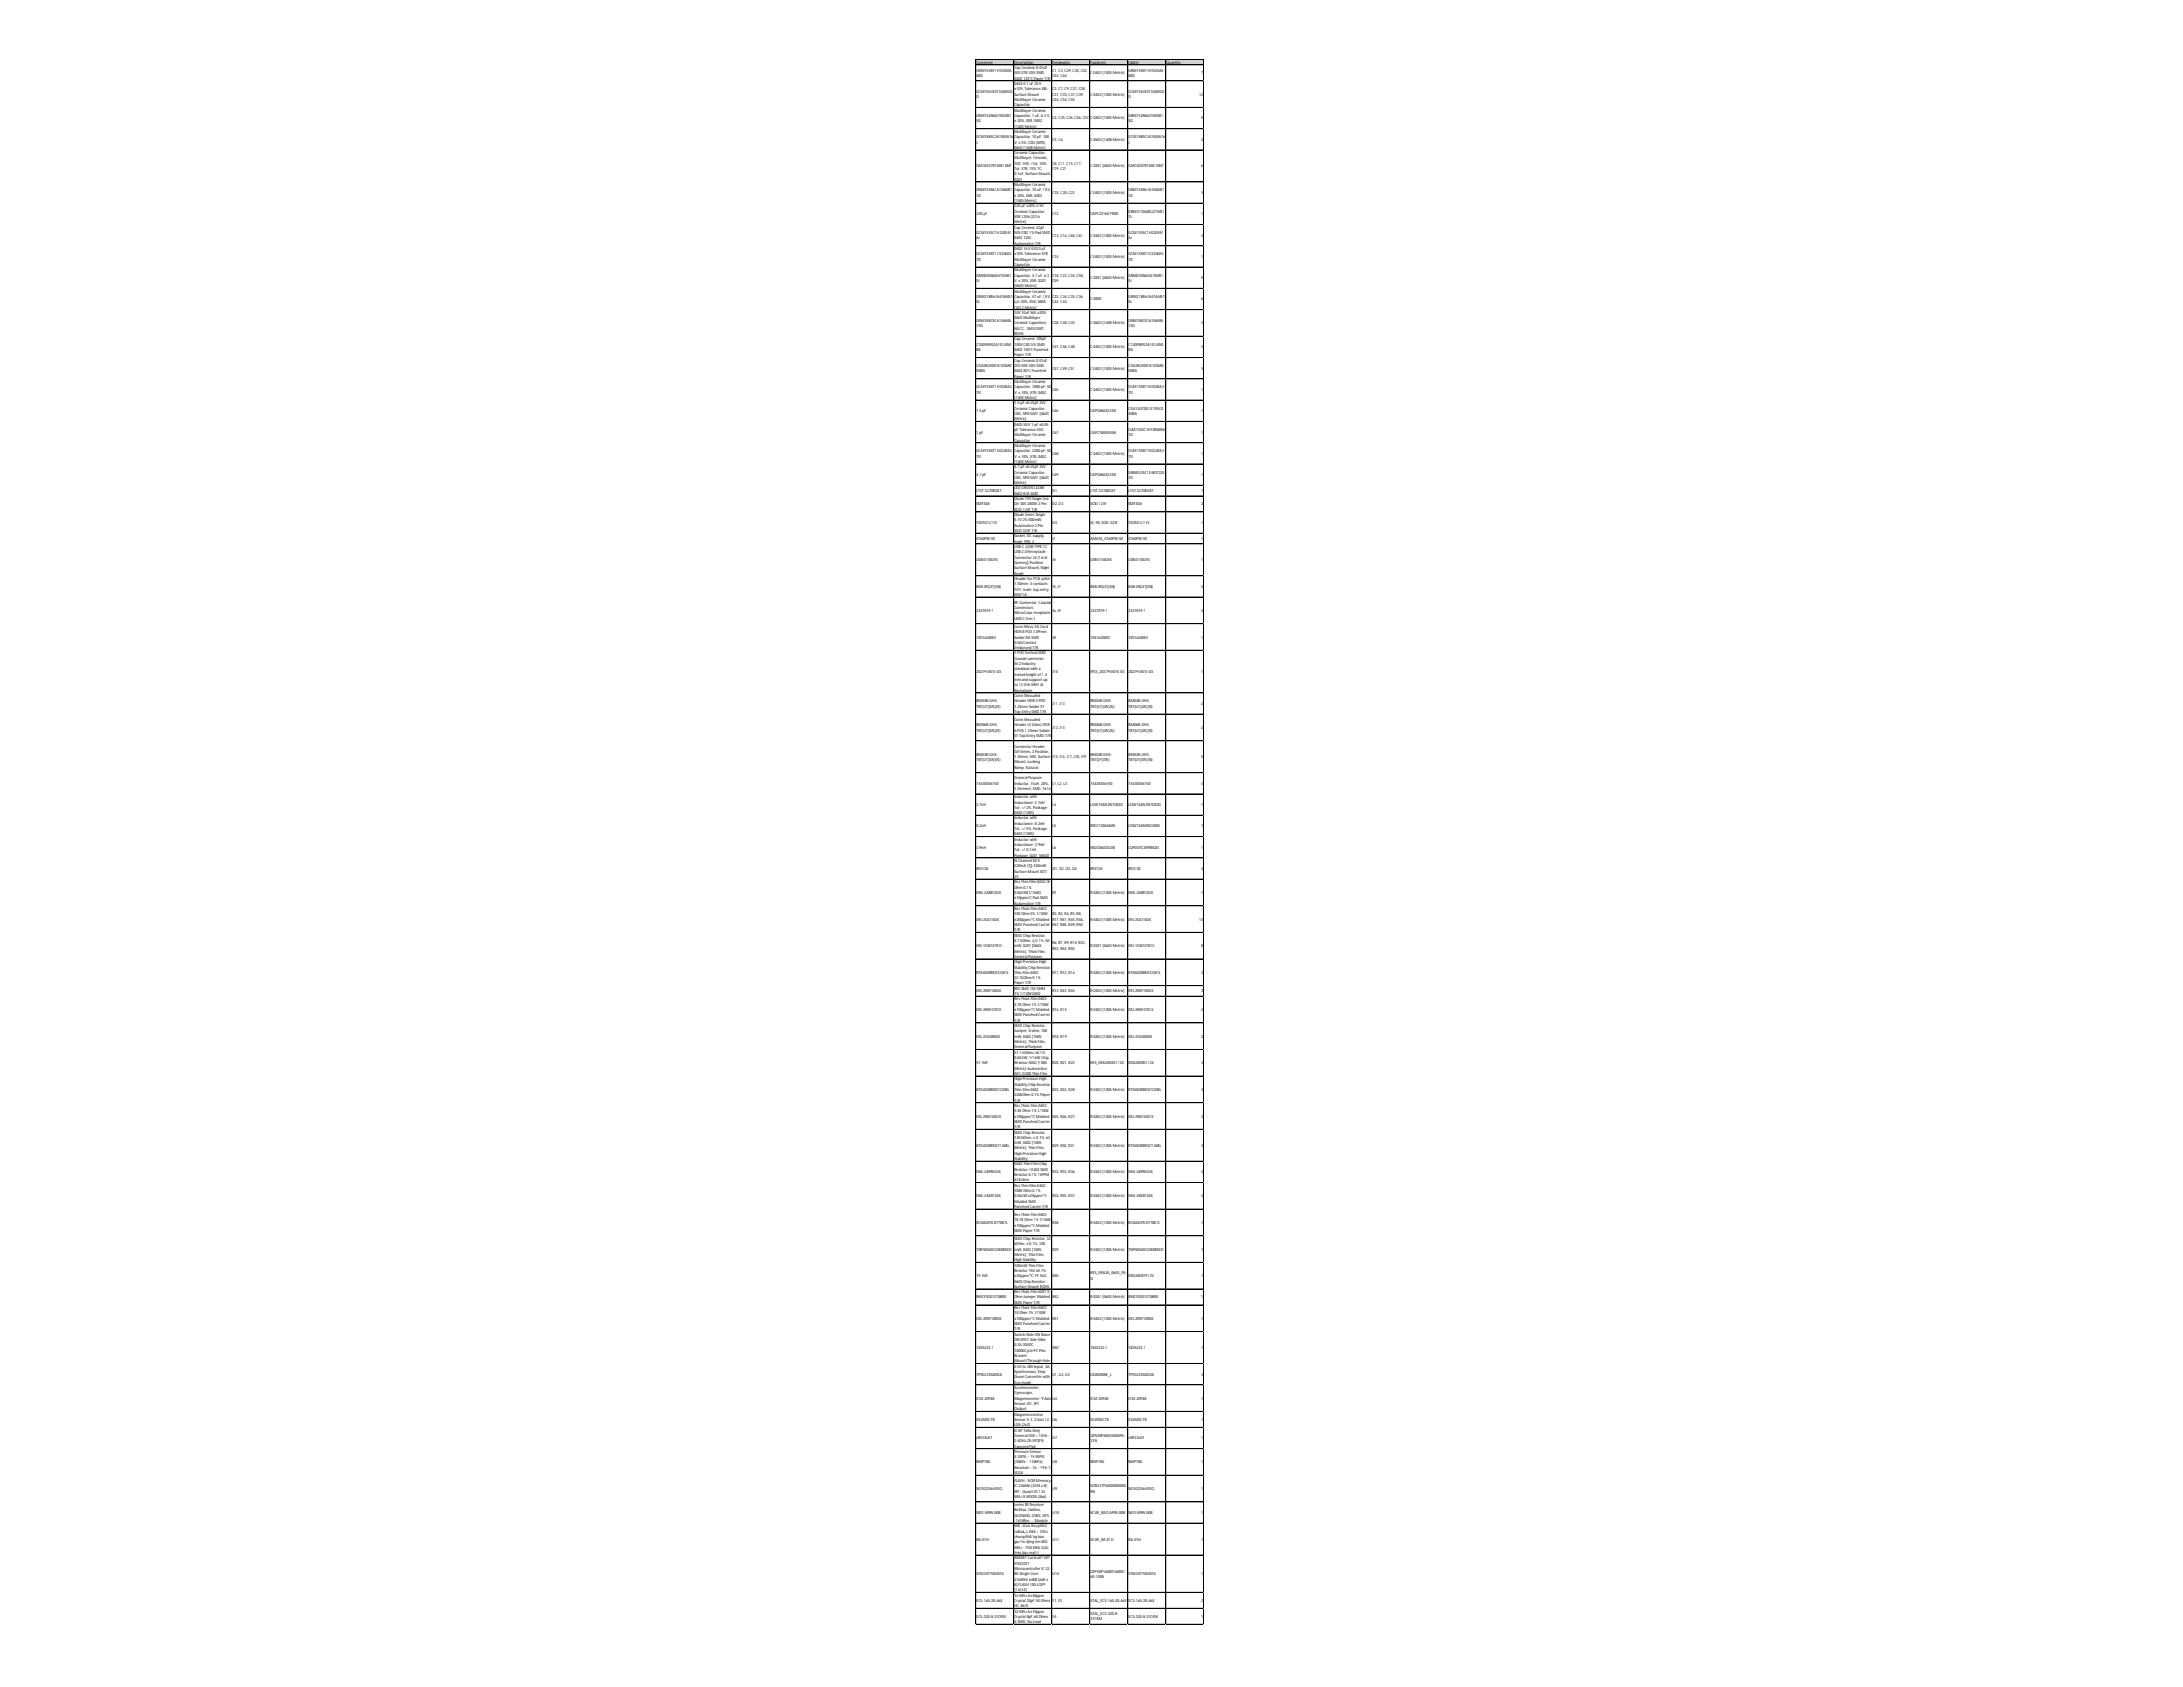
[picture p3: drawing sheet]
<svg xmlns="http://www.w3.org/2000/svg" width="279mm" height="216mm" viewBox="0 0 279 216" stroke-linecap="round" stroke-linejoin="round" font-family="sans-serif">
<defs><g id="words">
<g font-size=".5">
<text x="125" y="8.2">Comment</text>
<text x="125" y="9.2">GRM155R71H103MA</text>
<text x="125" y="9.8">88D</text>
<text x="125" y="11.9">GCM155L81E104KE02</text>
<text x="129.8" y="8.2">Description</text>
<text x="129.8" y="8.8">Cap Ceramic 0.01uF</text>
<text x="129.8" y="9.5">50V X7R 20% SMD</text>
<text x="129.8" y="10.2">0402 125°C Paper T/R</text>
<text x="129.8" y="10.9">0402 0.1 uF 25 V</text>
<text x="129.8" y="11.6">±10% Tolerance X8L</text>
<text x="134.7" y="8.2">Designator</text>
<text x="134.7" y="9.2">C1, C3, C29, C30, C52,</text>
<text x="134.7" y="9.8">C53, C64</text>
<text x="134.7" y="11.6">C2, C7, C9, C27, C28,</text>
<text x="139.6" y="8.2">Footprint</text>
<text x="139.6" y="9.5">C 0402 (1005 Metric)</text>
<text x="144.4" y="8.2">LibRef</text>
<text x="144.4" y="9.2">GRM155R71H103MA</text>
<text x="144.4" y="9.8">88D</text>
<text x="144.4" y="11.9">GCM155L81E104KE02</text>
<text x="149.3" y="8.2">Quantity</text>
<text x="153.7" y="9.5">7</text>
<text x="125" y="12.6">D</text>
<text x="125" y="15">GRM152R60J105ME1</text>
<text x="125" y="15.6">5D</text>
<text x="125" y="17.7">GCM1885C2A100JA16</text>
<text x="129.8" y="12.2">Surface Mount</text>
<text x="129.8" y="12.9">Multilayer Ceramic</text>
<text x="129.8" y="13.6">Capacitor</text>
<text x="129.8" y="14.3">Multilayer Ceramic</text>
<text x="129.8" y="15">Capacitor, 1 uF, 6.3 V,</text>
<text x="129.8" y="15.6">± 20%, X5R, 0402</text>
<text x="129.8" y="16.3">[1005 Metric]</text>
<text x="129.8" y="17">Multilayer Ceramic</text>
<text x="129.8" y="17.7">Capacitor, 10 pF, 100</text>
<text x="134.7" y="12.2">C31, C33, C37, C39,</text>
<text x="134.7" y="12.9">C44, C54, C55</text>
<text x="134.7" y="15.3">C4, C25, C26, C56, C57</text>
<text x="139.6" y="12.2">C 0402 (1005 Metric)</text>
<text x="139.6" y="15.3">C 0402 (1005 Metric)</text>
<text x="144.4" y="12.6">D</text>
<text x="144.4" y="15">GRM152R60J105ME1</text>
<text x="144.4" y="15.6">5D</text>
<text x="144.4" y="17.7">GCM1885C2A100JA16</text>
<text x="153.5" y="12.2">12</text>
<text x="153.7" y="15.3">5</text>
<text x="125" y="18.4">J</text>
<text x="125" y="21.4">GMC02X7R104K10NT</text>
<text x="129.8" y="18.4">V, ± 5%, C0G (NP0),</text>
<text x="129.8" y="19">0603 [1608 Metric]</text>
<text x="129.8" y="19.7">Ceramic Capacitor,</text>
<text x="129.8" y="20.4">Multilayer, Ceramic,</text>
<text x="129.8" y="21.1">10V, 10% +Tol, 10% -</text>
<text x="129.8" y="21.8">Tol, X7R, 15% TC,</text>
<text x="129.8" y="22.5">0.1uF, Surface Mount,</text>
<text x="129.8" y="23.1">0201</text>
<text x="129.8" y="23.8">Multilayer Ceramic</text>
<text x="134.7" y="18">C5, C6</text>
<text x="134.7" y="21.1">C8, C11, C15, C17,</text>
<text x="134.7" y="21.8">C19, C21</text>
<text x="139.6" y="18">C 0603 (1608 Metric)</text>
<text x="139.6" y="21.4">C 0201 (0603 Metric)</text>
<text x="144.4" y="18.4">J</text>
<text x="144.4" y="21.4">GMC02X7R104K10NT</text>
<text x="153.7" y="18">2</text>
<text x="153.7" y="21.4">6</text>
<text x="125" y="24.5">GRM155R61A106ME1</text>
<text x="125" y="25.2">1D</text>
<text x="125" y="27.6">220 µF</text>
<text x="125" y="29.9">GCM1555C1H220FA1</text>
<text x="129.8" y="24.5">Capacitor, 10 uF, 10 V,</text>
<text x="129.8" y="25.2">± 20%, X5R, 0402</text>
<text x="129.8" y="25.9">[1005 Metric]</text>
<text x="129.8" y="26.5">220 µF ±20% 2.5V</text>
<text x="129.8" y="27.2">Ceramic Capacitor</text>
<text x="129.8" y="27.9">X5R 1206 (3216</text>
<text x="129.8" y="28.6">Metric)</text>
<text x="129.8" y="29.3">Cap Ceramic 22pF</text>
<text x="129.8" y="29.9">50V C0G 1% Pad SMD</text>
<text x="134.7" y="24.8">C10, C20, C22</text>
<text x="134.7" y="27.6">C12</text>
<text x="139.6" y="24.8">C 0402 (1005 Metric)</text>
<text x="139.6" y="27.6">CAPC3216X190N</text>
<text x="144.4" y="24.5">GRM155R61A106ME1</text>
<text x="144.4" y="25.2">1D</text>
<text x="144.4" y="27.2">GRM31CR60E227ME1</text>
<text x="144.4" y="27.9">1L</text>
<text x="144.4" y="29.9">GCM1555C1H220FA1</text>
<text x="153.7" y="24.8">3</text>
<text x="153.7" y="27.6">1</text>
<text x="125" y="30.6">6J</text>
<text x="125" y="32.7">GCM155R71C333KA3</text>
<text x="125" y="33.4">7D</text>
<text x="125" y="35.4">GRM035R60J475ME1</text>
<text x="129.8" y="30.6">0402 125C</text>
<text x="129.8" y="31.3">Automotive T/R</text>
<text x="129.8" y="32">0402 16 V 0.033 uF</text>
<text x="129.8" y="32.7">±10% Tolerance X7R</text>
<text x="129.8" y="33.4">Multilayer Ceramic</text>
<text x="129.8" y="34">Capacitor</text>
<text x="129.8" y="34.7">Multilayer Ceramic</text>
<text x="129.8" y="35.4">Capacitor, 4.7 uF, 6.3</text>
<text x="134.7" y="30.3">C13, C16, C60, C61</text>
<text x="134.7" y="33">C14</text>
<text x="134.7" y="35.4">C18, C23, C24, C58,</text>
<text x="139.6" y="30.3">C 0402 (1005 Metric)</text>
<text x="139.6" y="33">C 0402 (1005 Metric)</text>
<text x="139.6" y="35.7">C 0201 (0603 Metric)</text>
<text x="144.4" y="30.6">6J</text>
<text x="144.4" y="32.7">GCM155R71C333KA3</text>
<text x="144.4" y="33.4">7D</text>
<text x="144.4" y="35.4">GRM035R60J475ME1</text>
<text x="153.7" y="30.3">4</text>
<text x="153.7" y="33">1</text>
<text x="153.7" y="35.7">5</text>
<text x="125" y="36.1">5J</text>
<text x="125" y="38.1">GRM21BR61A476ME1</text>
<text x="125" y="38.8">5L</text>
<text x="125" y="41.2">GRM188C81A106MA</text>
<text x="125" y="41.9">73D</text>
<text x="129.8" y="36.1">V, ± 20%, X5R, 0201</text>
<text x="129.8" y="36.8">[0603 Metric]</text>
<text x="129.8" y="37.4">Multilayer Ceramic</text>
<text x="129.8" y="38.1">Capacitor, 47 uF, 10 V,</text>
<text x="129.8" y="38.8">ï¿½ 20%, X5R, 0805</text>
<text x="129.8" y="39.5">[2012 Metric]</text>
<text x="129.8" y="40.2">10V 10uF X6S ±20%</text>
<text x="129.8" y="40.8">0603 Multilayer</text>
<text x="129.8" y="41.5">Ceramic Capacitors</text>
<text x="134.7" y="36.1">C59</text>
<text x="134.7" y="38.1">C32, C34, C35, C36,</text>
<text x="134.7" y="38.8">C42, C43</text>
<text x="134.7" y="41.5">C38, C40, C45</text>
<text x="139.6" y="38.5">C 0805</text>
<text x="139.6" y="41.5">C 0603 (1608 Metric)</text>
<text x="144.4" y="36.1">5J</text>
<text x="144.4" y="38.1">GRM21BR61A476ME1</text>
<text x="144.4" y="38.8">5L</text>
<text x="144.4" y="41.2">GRM188C81A106MA</text>
<text x="144.4" y="41.9">73D</text>
<text x="153.7" y="38.5">6</text>
<text x="153.7" y="41.5">3</text>
<text x="125" y="44.3">C1005NP02A101J050</text>
<text x="125" y="44.9">BA</text>
<text x="125" y="47">CGA2B2X5R1E103M0</text>
<text x="125" y="47.7">50BA</text>
<text x="129.8" y="42.2">MLCC - SMD/SMT</text>
<text x="129.8" y="42.9">ROHS</text>
<text x="129.8" y="43.6">Cap Ceramic 100pF</text>
<text x="129.8" y="44.3">100V C0G 5% SMD</text>
<text x="129.8" y="44.9">0402 150°C Punched</text>
<text x="129.8" y="45.6">Paper T/R</text>
<text x="129.8" y="46.3">Cap Ceramic 0.01uF</text>
<text x="129.8" y="47">25V X5R 20% SMD</text>
<text x="129.8" y="47.7">0402 85°C Punched</text>
<text x="134.7" y="44.6">C41, C46, C48</text>
<text x="134.7" y="47.3">C47, C49, C51</text>
<text x="139.6" y="44.6">C 0402 (1005 Metric)</text>
<text x="139.6" y="47.3">C 0402 (1005 Metric)</text>
<text x="144.4" y="44.3">C1005NP02A101J050</text>
<text x="144.4" y="44.9">BA</text>
<text x="144.4" y="47">CGA2B2X5R1E103M0</text>
<text x="144.4" y="47.7">50BA</text>
<text x="153.7" y="44.6">3</text>
<text x="153.7" y="47.3">3</text>
<text x="125" y="49.7">GCM155R71H102KA3</text>
<text x="125" y="50.4">7D</text>
<text x="125" y="52.8">1.5 pF</text>
<text x="129.8" y="48.3">Paper T/R</text>
<text x="129.8" y="49">Multilayer Ceramic</text>
<text x="129.8" y="49.7">Capacitor, 1000 pF, 50</text>
<text x="129.8" y="50.4">V, ± 10%, X7R, 0402</text>
<text x="129.8" y="51.1">[1005 Metric]</text>
<text x="129.8" y="51.7">1.5 pF ±0.25pF 25V</text>
<text x="129.8" y="52.4">Ceramic Capacitor</text>
<text x="129.8" y="53.1">C0G, NP0 0201 (0603</text>
<text x="129.8" y="53.8">Metric)</text>
<text x="134.7" y="50">C65</text>
<text x="134.7" y="52.8">C66</text>
<text x="139.6" y="50">C 0402 (1005 Metric)</text>
<text x="139.6" y="52.8">CAPC0603X33N</text>
<text x="144.4" y="49.7">GCM155R71H102KA3</text>
<text x="144.4" y="50.4">7D</text>
<text x="144.4" y="52.4">CGA1A2C0G1E1R5C0</text>
<text x="144.4" y="53.1">30BA</text>
<text x="153.7" y="50">1</text>
<text x="153.7" y="52.8">1</text>
<text x="125" y="55.5">1 pF</text>
<text x="125" y="57.9">GCM155R71H222KA3</text>
<text x="125" y="58.6">7D</text>
<text x="129.8" y="54.5">0402 50 V 1 pF ±0.05</text>
<text x="129.8" y="55.2">pF Tolerance C0G</text>
<text x="129.8" y="55.8">Multilayer Ceramic</text>
<text x="129.8" y="56.5">Capacitor</text>
<text x="129.8" y="57.2">Multilayer Ceramic</text>
<text x="129.8" y="57.9">Capacitor, 2200 pF, 50</text>
<text x="129.8" y="58.6">V, ± 10%, X7R, 0402</text>
<text x="129.8" y="59.2">[1005 Metric]</text>
<text x="129.8" y="59.9">4.7 pF ±0.25pF 25V</text>
<text x="134.7" y="55.5">C67</text>
<text x="134.7" y="58.2">C68</text>
<text x="139.6" y="55.5">CAPC1005X55N</text>
<text x="139.6" y="58.2">C 0402 (1005 Metric)</text>
<text x="144.4" y="55.2">GJM1555C1H1R0WB0</text>
<text x="144.4" y="55.8">1D</text>
<text x="144.4" y="57.9">GCM155R71H222KA3</text>
<text x="144.4" y="58.6">7D</text>
<text x="153.7" y="55.5">1</text>
<text x="153.7" y="58.2">1</text>
<text x="125" y="60.9">4.7 pF</text>
<text x="125" y="63">LTST-S270KGKT</text>
<text x="125" y="64.7">SMF30A</text>
<text x="129.8" y="60.6">Ceramic Capacitor</text>
<text x="129.8" y="61.3">C0G, NP0 0201 (0603</text>
<text x="129.8" y="62">Metric)</text>
<text x="129.8" y="62.6">LED GREEN CLEAR</text>
<text x="129.8" y="63.3">0603 R/A SMD</text>
<text x="129.8" y="64">Diode TVS Single Uni-</text>
<text x="129.8" y="64.7">Dir 30V 200W 2-Pin</text>
<text x="129.8" y="65.4">SOD-123F T/R</text>
<text x="134.7" y="60.9">C69</text>
<text x="134.7" y="63">D1</text>
<text x="134.7" y="64.7">D2, D3</text>
<text x="139.6" y="60.9">CAPC0603X33N</text>
<text x="139.6" y="63">LTST-S270KGKT</text>
<text x="139.6" y="64.7">SOD-123F</text>
<text x="144.4" y="60.6">GRM0335C1E4R7CD0</text>
<text x="144.4" y="61.3">1D</text>
<text x="144.4" y="63">LTST-S270KGKT</text>
<text x="144.4" y="64.7">SMF30A</text>
<text x="153.7" y="60.9">1</text>
<text x="153.7" y="63">1</text>
<text x="153.7" y="64.7">2</text>
<text x="125" y="67.1">TDZ5V1J,115</text>
<text x="125" y="69.1">XT60PW-M</text>
<text x="125" y="71.8">USB4110GFA</text>
<text x="129.8" y="66">Diode Zener Single</text>
<text x="129.8" y="66.7">5.1V 2% 500mW</text>
<text x="129.8" y="67.4">Automotive 2-Pin</text>
<text x="129.8" y="68.1">SOD-323F T/R</text>
<text x="129.8" y="68.8">Socket, DC supply,</text>
<text x="129.8" y="69.5">male, PIN: 2</text>
<text x="129.8" y="70.1">USB-C (USB TYPE-C)</text>
<text x="129.8" y="70.8">USB 2.0 Receptacle</text>
<text x="129.8" y="71.5">Connector 24 (16+8</text>
<text x="134.7" y="67.1">D4</text>
<text x="134.7" y="69.1">J1</text>
<text x="134.7" y="71.8">J4</text>
<text x="139.6" y="67.1">SC-90, SOD-323F</text>
<text x="139.6" y="69.1">AMASS_XT60PW-M</text>
<text x="139.6" y="71.8">USB4110GFA</text>
<text x="144.4" y="67.1">TDZ5V1J,115</text>
<text x="144.4" y="69.1">XT60PW-M</text>
<text x="144.4" y="71.8">USB4110GFA</text>
<text x="153.7" y="67.1">1</text>
<text x="153.7" y="69.1">1</text>
<text x="153.7" y="71.8">1</text>
<text x="125" y="75.2">B4B-ZR(LF)(SN)</text>
<text x="129.8" y="72.2">Dummy) Position</text>
<text x="129.8" y="72.9">Surface Mount, Right</text>
<text x="129.8" y="73.5">Angle</text>
<text x="129.8" y="74.2">Header for PCB; pitch</text>
<text x="129.8" y="74.9">1.50mm; 4-contacts;</text>
<text x="129.8" y="75.6">THT; male; top entry;</text>
<text x="129.8" y="76.3">50V/1A</text>
<text x="129.8" y="77.3">RF Connector; Coaxial</text>
<text x="129.8" y="78">Connectors</text>
<text x="134.7" y="75.2">J5, J7</text>
<text x="139.6" y="75.2">B4B-ZR(LF)(SN)</text>
<text x="144.4" y="75.2">B4B-ZR(LF)(SN)</text>
<text x="153.7" y="75.2">2</text>
<text x="125" y="78.3">2337019-1</text>
<text x="125" y="81.7">1051620001</text>
<text x="129.8" y="78.6">MicroCoax receptacle</text>
<text x="129.8" y="79.3">UMCC Gen 1</text>
<text x="129.8" y="80.4">Conn Micro SD Card</text>
<text x="129.8" y="81">HDR 8 POS 1.09mm</text>
<text x="129.8" y="81.7">Solder RA SMD</text>
<text x="129.8" y="82.4">0.5A/Contact</text>
<text x="129.8" y="83.1">Embossed T/R</text>
<text x="129.8" y="83.8">1 POS Vertical SMD</text>
<text x="134.7" y="78.3">J6, J9</text>
<text x="134.7" y="81.7">J8</text>
<text x="139.6" y="78.3">2337019-1</text>
<text x="139.6" y="81.7">1051620001</text>
<text x="144.4" y="78.3">2337019-1</text>
<text x="144.4" y="81.7">1051620001</text>
<text x="153.7" y="78.3">2</text>
<text x="153.7" y="81.7">1</text>
<text x="125" y="86.1">20279-001E-03</text>
<text x="125" y="89.9">BM04B-GHS-</text>
<text x="129.8" y="84.4">Coaxial connector</text>
<text x="129.8" y="85.1">M.2 industry</text>
<text x="129.8" y="85.8">standard with a</text>
<text x="129.8" y="86.5">mated height of 1.4</text>
<text x="129.8" y="87.2">mm and support up</text>
<text x="129.8" y="87.8">to 12 GHz MHF 4L</text>
<text x="129.8" y="88.5">Receptacle</text>
<text x="129.8" y="89.2">Conn Shrouded</text>
<text x="129.8" y="89.9">Header HDR 4 POS</text>
<text x="134.7" y="86.1">J10</text>
<text x="139.6" y="86.1">IPEX_20279-001E-03</text>
<text x="139.6" y="89.9">BM04B-GHS-</text>
<text x="144.4" y="86.1">20279-001E-03</text>
<text x="144.4" y="89.9">BM04B-GHS-</text>
<text x="153.7" y="86.1">1</text>
<text x="125" y="90.6">TBT(LF)(SN)(N)</text>
<text x="125" y="92.9">BM06B-GHS-</text>
<text x="125" y="93.6">TBT(LF)(SN)(N)</text>
<text x="129.8" y="90.6">1.25mm Solder ST</text>
<text x="129.8" y="91.3">Top Entry SMD T/R</text>
<text x="129.8" y="92.3">Conn Shrouded</text>
<text x="129.8" y="92.9">Header (4 Sides) HDR</text>
<text x="129.8" y="93.6">6 POS 1.25mm Solder</text>
<text x="129.8" y="94.3">ST Top Entry SMD T/R</text>
<text x="129.8" y="95.7">Connector Header,</text>
<text x="134.7" y="90.2">J11, J13</text>
<text x="134.7" y="93.3">J12, J14</text>
<text x="139.6" y="90.6">TBT(LF)(SN)(N)</text>
<text x="139.6" y="92.9">BM06B-GHS-</text>
<text x="139.6" y="93.6">TBT(LF)(SN)(N)</text>
<text x="144.4" y="90.6">TBT(LF)(SN)(N)</text>
<text x="144.4" y="92.9">BM06B-GHS-</text>
<text x="144.4" y="93.6">TBT(LF)(SN)(N)</text>
<text x="153.7" y="90.2">2</text>
<text x="153.7" y="93.3">2</text>
<text x="125" y="96.7">BM03B-GHS-</text>
<text x="125" y="97.4">TBT(LF)(SN)(N)</text>
<text x="125" y="100.4">74438356150</text>
<text x="129.8" y="96.3">GH Series, 3 Position,</text>
<text x="129.8" y="97">1.25mm, 50V, Surface</text>
<text x="129.8" y="97.7">Mount, Locking</text>
<text x="129.8" y="98.4">Ramp, Natural</text>
<text x="129.8" y="99.8">General Purpose</text>
<text x="129.8" y="100.4">Inductor, 15uH, 20%,</text>
<text x="129.8" y="101.1">1 Element, SMD, 1616</text>
<text x="134.7" y="97">J15, J16, J17, J18, J19</text>
<text x="134.7" y="100.4">L1, L2, L3</text>
<text x="139.6" y="96.7">BM03B-GHS-</text>
<text x="139.6" y="97.4">TBT(LF)(SN)</text>
<text x="139.6" y="100.4">74438356150</text>
<text x="144.4" y="96.7">BM03B-GHS-</text>
<text x="144.4" y="97.4">TBT(LF)(SN)(N)</text>
<text x="144.4" y="100.4">74438356150</text>
<text x="153.7" y="97">5</text>
<text x="153.7" y="100.4">3</text>
<text x="125" y="103.2">2.7nH</text>
<text x="125" y="105.9">8.2nH</text>
<text x="129.8" y="102.2">Inductor with</text>
<text x="129.8" y="102.8">Inductance: 2.7nH</text>
<text x="129.8" y="103.5">Tol. +/-2%, Package:</text>
<text x="129.8" y="104.2">0402 (1005)</text>
<text x="129.8" y="104.9">Inductor with</text>
<text x="129.8" y="105.6">Inductance: 8.2nH</text>
<text x="129.8" y="106.2">Tol. +/-5%, Package:</text>
<text x="129.8" y="106.9">0402 (1005)</text>
<text x="129.8" y="107.6">Inductor with</text>
<text x="134.7" y="103.2">L4</text>
<text x="134.7" y="105.9">L5</text>
<text x="139.6" y="103.2">LQW15AN2N7G8ZD</text>
<text x="139.6" y="105.9">INDC1006X60N</text>
<text x="144.4" y="103.2">LQW15AN2N7G8ZD</text>
<text x="144.4" y="105.9">LQW15AN8N2J00D</text>
<text x="153.7" y="103.2">1</text>
<text x="153.7" y="105.9">1</text>
<text x="125" y="108.6">3.9nH</text>
<text x="125" y="111.3">BSS138</text>
<text x="129.8" y="108.3">Inductance: 3.9nH</text>
<text x="129.8" y="109">Tol. +/-0.1nH,</text>
<text x="129.8" y="109.6">Package: 0201 (0603)</text>
<text x="129.8" y="110.3">N-Channel 50 V</text>
<text x="129.8" y="111">220mA (Tj) 430mW</text>
<text x="129.8" y="111.7">Surface Mount SOT-</text>
<text x="129.8" y="112.4">23</text>
<text x="129.8" y="113">Res Thin Film 0402 1K</text>
<text x="129.8" y="113.7">Ohm 0.1%</text>
<text x="134.7" y="108.6">L6</text>
<text x="134.7" y="111.3">Q1, Q2, Q3, Q4</text>
<text x="139.6" y="108.6">INDC0603X33N</text>
<text x="139.6" y="111.3">BSS138</text>
<text x="144.4" y="108.6">LQP03TG3N9B02D</text>
<text x="144.4" y="111.3">BSS138</text>
<text x="153.7" y="108.6">1</text>
<text x="153.7" y="111.3">4</text>
<text x="125" y="114.4">ERA-2ARB102X</text>
<text x="125" y="117.8">ERJ-2GEJ103X</text>
<text x="129.8" y="114.4">0.063W(1/16W)</text>
<text x="129.8" y="115.1">±10ppm/C Pad SMD</text>
<text x="129.8" y="115.8">Automotive T/R</text>
<text x="129.8" y="116.5">Res Thick Film 0402</text>
<text x="129.8" y="117.1">10K Ohm 5% 1/10W</text>
<text x="129.8" y="117.8">±200ppm/°C Molded</text>
<text x="129.8" y="118.5">SMD Punched Carrier</text>
<text x="129.8" y="119.2">T/R</text>
<text x="129.8" y="119.9">SMD Chip Resistor,</text>
<text x="134.7" y="114.4">R1</text>
<text x="134.7" y="117.1">R2, R3, R4, R5, R8,</text>
<text x="134.7" y="117.8">R17, R41, R45, R46,</text>
<text x="134.7" y="118.5">R47, R48, R49, R50</text>
<text x="139.6" y="114.4">R 0402 (1005 Metric)</text>
<text x="139.6" y="117.8">R 0402 (1005 Metric)</text>
<text x="144.4" y="114.4">ERA-2ARB102X</text>
<text x="144.4" y="117.8">ERJ-2GEJ103X</text>
<text x="153.5" y="117.8">13</text>
<text x="153.7" y="114.4">1</text>
<text x="125" y="121.2">ERJ-1GNF4701C</text>
<text x="125" y="124.6">RT0402BRE0722K1L</text>
<text x="129.8" y="120.5">4.7 kOhm, ï¿½ 1%, 50</text>
<text x="129.8" y="121.2">mW, 0201 [0603</text>
<text x="129.8" y="121.9">Metric], Thick Film,</text>
<text x="129.8" y="122.6">General Purpose</text>
<text x="129.8" y="123.3">High Precision-High</text>
<text x="129.8" y="123.9">Stability Chip Resistor</text>
<text x="129.8" y="124.6">Thin Film 0402</text>
<text x="129.8" y="125.3">22.1kOhm 0.1%</text>
<text x="129.8" y="126">Paper T/R</text>
<text x="134.7" y="120.9">R6, R7, R9, R10, R52,</text>
<text x="134.7" y="121.6">R53, R54, R55</text>
<text x="134.7" y="124.6">R11, R12, R16</text>
<text x="139.6" y="121.2">R 0201 (0603 Metric)</text>
<text x="139.6" y="124.6">R 0402 (1005 Metric)</text>
<text x="144.4" y="121.2">ERJ-1GNF4701C</text>
<text x="144.4" y="124.6">RT0402BRE0722K1L</text>
<text x="153.7" y="121.2">8</text>
<text x="153.7" y="124.6">3</text>
<text x="125" y="127">ERJ-2RKF1004X</text>
<text x="125" y="129.4">ERJ-2RKF4701X</text>
<text x="129.8" y="126.7">RES SMD 1M OHM</text>
<text x="129.8" y="127.4">1% 1/10W 0402</text>
<text x="129.8" y="128">Res Thick Film 0402</text>
<text x="129.8" y="128.7">4.7K Ohm 1% 1/10W</text>
<text x="129.8" y="129.4">±100ppm/°C Molded</text>
<text x="129.8" y="130.1">SMD Punched Carrier</text>
<text x="129.8" y="130.8">T/R</text>
<text x="129.8" y="131.4">SMD Chip Resistor,</text>
<text x="134.7" y="127">R13, R43, R44</text>
<text x="134.7" y="129.4">R14, R15</text>
<text x="139.6" y="127">R 0402 (1005 Metric)</text>
<text x="139.6" y="129.4">R 0402 (1005 Metric)</text>
<text x="144.4" y="127">ERJ-2RKF1004X</text>
<text x="144.4" y="129.4">ERJ-2RKF4701X</text>
<text x="153.7" y="127">3</text>
<text x="153.7" y="129.4">2</text>
<text x="125" y="132.8">ERJ-2GE0R00X</text>
<text x="125" y="136.2">51.1kR</text>
<text x="129.8" y="132.1">Jumper, 0 ohm, 100</text>
<text x="129.8" y="132.8">mW, 0402 [1005</text>
<text x="129.8" y="133.5">Metric], Thick Film,</text>
<text x="129.8" y="134.2">General Purpose</text>
<text x="129.8" y="134.8">51.1 kOhms ±0.1%</text>
<text x="129.8" y="135.5">0.063W, 1/16W Chip</text>
<text x="129.8" y="136.2">Resistor 0402 (1005</text>
<text x="129.8" y="136.9">Metric) Automotive</text>
<text x="129.8" y="137.6">AEC-Q200 Thin Film</text>
<text x="134.7" y="132.8">R18, R19</text>
<text x="134.7" y="136.2">R20, R21, R22</text>
<text x="139.6" y="132.8">R 0402 (1005 Metric)</text>
<text x="139.6" y="136.2">RES_ERA2AEB5112X</text>
<text x="144.4" y="132.8">ERJ-2GE0R00X</text>
<text x="144.4" y="136.2">ERA2AEB5112X</text>
<text x="153.7" y="132.8">2</text>
<text x="153.7" y="136.2">3</text>
<text x="125" y="139.6">RT0402BRD07220KL</text>
<text x="125" y="143">ERJ-2RKF3401X</text>
<text x="129.8" y="138.3">High Precision-High</text>
<text x="129.8" y="138.9">Stability Chip Resistor</text>
<text x="129.8" y="139.6">Thin Film 0402</text>
<text x="129.8" y="140.3">220kOhm 0.1% Paper</text>
<text x="129.8" y="141">T/R</text>
<text x="129.8" y="141.7">Res Thick Film 0402</text>
<text x="129.8" y="142.3">3.4K Ohm 1% 1/10W</text>
<text x="129.8" y="143">±100ppm/°C Molded</text>
<text x="129.8" y="143.7">SMD Punched Carrier</text>
<text x="134.7" y="139.6">R23, R24, R28</text>
<text x="134.7" y="143">R25, R26, R27</text>
<text x="139.6" y="139.6">R 0402 (1005 Metric)</text>
<text x="139.6" y="143">R 0402 (1005 Metric)</text>
<text x="144.4" y="139.6">RT0402BRD07220KL</text>
<text x="144.4" y="143">ERJ-2RKF3401X</text>
<text x="153.7" y="139.6">3</text>
<text x="153.7" y="143">3</text>
<text x="125" y="146.8">RT0402BRD07140KL</text>
<text x="129.8" y="144.4">T/R</text>
<text x="129.8" y="145.1">SMD Chip Resistor,</text>
<text x="129.8" y="145.7">140 kOhm, ± 0.1%, 63</text>
<text x="129.8" y="146.4">mW, 0402 [1005</text>
<text x="129.8" y="147.1">Metric], Thin Film,</text>
<text x="129.8" y="147.8">High Precision High</text>
<text x="129.8" y="148.5">Stability</text>
<text x="129.8" y="149.2">0402 Thin Film Chip</text>
<text x="129.8" y="149.8">Resistor / 0402 SMD</text>
<text x="134.7" y="146.8">R29, R30, R31</text>
<text x="139.6" y="146.8">R 0402 (1005 Metric)</text>
<text x="144.4" y="146.8">RT0402BRD07140KL</text>
<text x="153.7" y="146.8">3</text>
<text x="125" y="150.2">ERA-2APB433X</text>
<text x="125" y="153.2">ERA-2AEB104X</text>
<text x="129.8" y="150.5">Resistor 0.1% 15PPM</text>
<text x="129.8" y="151.2">43 Kohm</text>
<text x="129.8" y="151.9">Res Thin Film 0402</text>
<text x="129.8" y="152.6">100K Ohm 0.1%</text>
<text x="129.8" y="153.2">0.063W ±25ppm/°C</text>
<text x="129.8" y="153.9">Molded SMD</text>
<text x="129.8" y="154.6">Punched Carrier T/R</text>
<text x="129.8" y="155.6">Res Thick Film 0402</text>
<text x="134.7" y="150.2">R32, R33, R36</text>
<text x="134.7" y="153.2">R34, R35, R37</text>
<text x="139.6" y="150.2">R 0402 (1005 Metric)</text>
<text x="139.6" y="153.2">R 0402 (1005 Metric)</text>
<text x="144.4" y="150.2">ERA-2APB433X</text>
<text x="144.4" y="153.2">ERA-2AEB104X</text>
<text x="153.7" y="150.2">3</text>
<text x="153.7" y="153.2">3</text>
<text x="125" y="156.6">RC0402FR-0778K7L</text>
<text x="125" y="160">TNPW040232K0BEED</text>
<text x="129.8" y="156.3">78.7K Ohm 1% 1/16W</text>
<text x="129.8" y="157">±100ppm/°C Molded</text>
<text x="129.8" y="157.7">SMD Paper T/R</text>
<text x="129.8" y="158.7">SMD Chip Resistor, 32</text>
<text x="129.8" y="159.4">kOhm, ± 0.1%, 100</text>
<text x="129.8" y="160">mW, 0402 [1005</text>
<text x="129.8" y="160.7">Metric], Thin Film,</text>
<text x="129.8" y="161.4">High Stability</text>
<text x="134.7" y="156.6">R38</text>
<text x="134.7" y="160">R39</text>
<text x="139.6" y="156.6">R 0402 (1005 Metric)</text>
<text x="139.6" y="160">R 0402 (1005 Metric)</text>
<text x="144.4" y="156.6">RC0402FR-0778K7L</text>
<text x="144.4" y="160">TNPW040232K0BEED</text>
<text x="153.7" y="156.6">1</text>
<text x="153.7" y="160">1</text>
<text x="125" y="163.5">19.1kR</text>
<text x="125" y="166.2">RMCF0201ZT0R00</text>
<text x="129.8" y="162.1">100mW Thin Film</text>
<text x="129.8" y="162.8">Resistor 75V ±0.1%</text>
<text x="129.8" y="163.5">±25ppm/℃ 19.1kΩ</text>
<text x="129.8" y="164.1">0603 Chip Resistor -</text>
<text x="129.8" y="164.8">Surface Mount ROHS</text>
<text x="129.8" y="165.5">Res Thick Film 0201 0</text>
<text x="129.8" y="166.2">Ohm Jumper Molded</text>
<text x="129.8" y="166.9">SMD Paper T/R</text>
<text x="129.8" y="167.5">Res Thick Film 0402</text>
<text x="134.7" y="163.5">R40</text>
<text x="134.7" y="166.2">R42</text>
<text x="139.6" y="163.1">RES_ERA3A_0603_PA</text>
<text x="139.6" y="163.8">N</text>
<text x="139.6" y="166.2">R 0201 (0603 Metric)</text>
<text x="144.4" y="163.5">ERA3AEB1912V</text>
<text x="144.4" y="166.2">RMCF0201ZT0R00</text>
<text x="153.7" y="163.5">1</text>
<text x="153.7" y="166.2">1</text>
<text x="125" y="168.9">ERJ-2RKF10R0X</text>
<text x="125" y="172.6">1825232-1</text>
<text x="129.8" y="168.2">10 Ohm 1% 1/10W</text>
<text x="129.8" y="168.9">±100ppm/°C Molded</text>
<text x="129.8" y="169.6">SMD Punched Carrier</text>
<text x="129.8" y="170.3">T/R</text>
<text x="129.8" y="170.9">Switch Slide ON None</text>
<text x="129.8" y="171.6">ON SPDT Side Slide</text>
<text x="129.8" y="172.3">0.2A 30VDC</text>
<text x="129.8" y="173">10000Cycle PC Pins</text>
<text x="129.8" y="173.7">Bracket</text>
<text x="134.7" y="168.9">R51</text>
<text x="134.7" y="172.6">SW1</text>
<text x="139.6" y="168.9">R 0402 (1005 Metric)</text>
<text x="139.6" y="172.6">1825232-1</text>
<text x="144.4" y="168.9">ERJ-2RKF10R0X</text>
<text x="144.4" y="172.6">1825232-1</text>
<text x="153.7" y="168.9">1</text>
<text x="153.7" y="172.6">1</text>
<text x="125" y="176">TPS54335ADDA</text>
<text x="125" y="179.1">ICM-20948</text>
<text x="129.8" y="174.4">Mount/Through Hole</text>
<text x="129.8" y="175">4.5V to 28V Input, 3A,</text>
<text x="129.8" y="175.7">Synchronous, Step-</text>
<text x="129.8" y="176.4">Down Converter with</text>
<text x="129.8" y="177.1">Eco-mode</text>
<text x="129.8" y="177.8">Accelerometer,</text>
<text x="129.8" y="178.4">Gyroscope,</text>
<text x="129.8" y="179.1">Magnetometer, 9 Axis</text>
<text x="129.8" y="179.8">Sensor I2C, SPI</text>
<text x="134.7" y="176">U1, U2, U3</text>
<text x="134.7" y="179.1">U4</text>
<text x="139.6" y="176">DDA0008E_L</text>
<text x="139.6" y="179.1">ICM-20948</text>
<text x="144.4" y="176">TPS54335ADDA</text>
<text x="144.4" y="179.1">ICM-20948</text>
<text x="153.7" y="176">3</text>
<text x="153.7" y="179.1">1</text>
<text x="125" y="181.8">IIS2MDCTR</text>
<text x="125" y="184.2">nRF24L01</text>
<text x="129.8" y="180.5">Output</text>
<text x="129.8" y="181.2">Magnetoresistive</text>
<text x="129.8" y="181.8">Sensor X, Y, Z Axis 12-</text>
<text x="129.8" y="182.5">LGA (2x2)</text>
<text x="129.8" y="183.2">IC RF TxRx Only</text>
<text x="129.8" y="183.9">General ISM &gt; 1GHz -</text>
<text x="129.8" y="184.6">2.4GHz 20-VFQFN</text>
<text x="129.8" y="185.3">Exposed Pad</text>
<text x="129.8" y="185.9">Pressure Sensor</text>
<text x="134.7" y="181.8">U6</text>
<text x="134.7" y="184.2">U7</text>
<text x="139.6" y="181.8">IIS2MDCTR</text>
<text x="139.6" y="183.9">QFN50P400X400X95-</text>
<text x="139.6" y="184.6">21N</text>
<text x="144.4" y="181.8">IIS2MDCTR</text>
<text x="144.4" y="184.2">nRF24L01</text>
<text x="153.7" y="181.8">1</text>
<text x="153.7" y="184.2">1</text>
<text x="125" y="187.3">BMP180</text>
<text x="125" y="190.7">W25Q256JVEIQ</text>
<text x="129.8" y="186.6">4.35PSI ~ 15.95PSI</text>
<text x="129.8" y="187.3">(30kPa ~ 110kPa)</text>
<text x="129.8" y="188">Absolute - 16 ~ 19 b 7-</text>
<text x="129.8" y="188.7">VLGA</text>
<text x="129.8" y="189.7">FLASH - NOR Memory</text>
<text x="129.8" y="190.3">IC 256Mb (32M x 8)</text>
<text x="129.8" y="191">SPI - Quad I/O 133</text>
<text x="129.8" y="191.7">MHz 8-WSON (8x6)</text>
<text x="134.7" y="187.3">U8</text>
<text x="134.7" y="190.7">U9</text>
<text x="139.6" y="187.3">BMP180</text>
<text x="139.6" y="190.3">SON127P600X800X80-</text>
<text x="139.6" y="191">9N</text>
<text x="144.4" y="187.3">BMP180</text>
<text x="144.4" y="190.7">W25Q256JVEIQ</text>
<text x="153.7" y="187.3">1</text>
<text x="153.7" y="190.7">1</text>
<text x="125" y="193.8">NEO-M9N-00B</text>
<text x="125" y="197.2">RA-01H</text>
<text x="129.8" y="192.7">series RF Receiver</text>
<text x="129.8" y="193.4">BeiDou, Galileo,</text>
<text x="129.8" y="194.1">GLONASS, GNSS, GPS -</text>
<text x="129.8" y="194.8">-167dBm - - Module</text>
<text x="129.8" y="195.5">MÃ´-Ä‘un thu phÃ¡t</text>
<text x="129.8" y="196.2">LoRaâ„¢ ISM &lt; 1GHz</text>
<text x="129.8" y="196.8">chung KhÃ´ng bao</text>
<text x="129.8" y="197.5">gá»“m Äƒng-ten 803</text>
<text x="134.7" y="193.8">U10</text>
<text x="134.7" y="197.2">U11</text>
<text x="139.6" y="193.8">XCVR_NEO-M9N-00B</text>
<text x="139.6" y="197.2">XCVR_RA-01H</text>
<text x="144.4" y="193.8">NEO-M9N-00B</text>
<text x="144.4" y="197.2">RA-01H</text>
<text x="153.7" y="193.8">1</text>
<text x="153.7" y="197.2">1</text>
<text x="125" y="201.6">STM32F750V8T6</text>
<text x="129.8" y="198.2">MHz ~ 930 MHz GiÃ¡</text>
<text x="129.8" y="198.9">treo bá» máº·t</text>
<text x="129.8" y="199.6">ARMÂ® CortexÂ®-M7</text>
<text x="129.8" y="200.2">STM32F7</text>
<text x="129.8" y="200.9">Microcontroller IC 32-</text>
<text x="129.8" y="201.6">Bit Single-Core</text>
<text x="129.8" y="202.3">216MHz 64KB (64K x</text>
<text x="129.8" y="203">8) FLASH 100-LQFP</text>
<text x="129.8" y="203.6">(14x14)</text>
<text x="134.7" y="201.6">U14</text>
<text x="139.6" y="201.2">QFP50P1600X1600X1</text>
<text x="139.6" y="201.9">60-100N</text>
<text x="144.4" y="201.6">STM32F750V8T6</text>
<text x="153.7" y="201.6">1</text>
<text x="125" y="205">ECS-160-20-46X</text>
<text x="125" y="207">ECS-320-8-37CKM</text>
<text x="129.8" y="204.3">16 MHz Â±30ppm</text>
<text x="129.8" y="205">Crystal 20pF 50 Ohms</text>
<text x="129.8" y="205.7">HC-46/X</text>
<text x="129.8" y="206.4">32 MHz Â±10ppm</text>
<text x="129.8" y="207">Crystal 8pF 60 Ohms</text>
<text x="129.8" y="207.7">4-SMD, No Lead</text>
<text x="134.7" y="205">Y1, Y2</text>
<text x="134.7" y="207">Y4</text>
<text x="139.6" y="205">XTAL_ECS-160-20-46X</text>
<text x="139.6" y="206.7">XTAL_ECS-320-8-</text>
<text x="139.6" y="207.4">37CKM</text>
<text x="144.4" y="205">ECS-160-20-46X</text>
<text x="144.4" y="207">ECS-320-8-37CKM</text>
<text x="153.7" y="205">2</text>
<text x="153.7" y="207">1</text>
</g>
</g></defs>
<path d="M124.9 7.6h29.2v.7h-29.2z" fill="#d3d3d3"/>
<g fill="none" stroke="#000" stroke-width=".13">
<path d="M124.9 8.3h29.2M124.9 10.3h29.2M124.9 13.7h29.2M124.9 13.8h29.2M124.9 16.5h29.2M124.9 19.2h29.2M129.8 7.6l-.1 200.3M134.6 7.6v200.3M139.5 7.6v200.3M144.3 7.6v200.3M149.2 7.6v200.3M154.1 7.6v200.3"/>
<path d="M154.1 7.6h-29.2v200.3h29.2M124.9 23.3h29.2M124.9 26h29.2M124.9 28.7h29.2M124.9 31.5h29.2M124.9 34.2h29.2M124.9 36.9h29.2M124.9 39.6h29.2M124.9 43h29.2M124.9 45.8h29.2M124.9 48.5h29.2M124.9 51.2h29.2"/>
<path d="M124.9 53.9h29.2M124.9 56.7h29.2M124.9 59.4h29.2M124.9 62.1h29.2M124.9 63.5h29.2M124.9 65.5h29.2M124.9 68.2h29.2M124.9 69.6h29.2M124.9 73.7h29.2M124.9 76.4h29.2M124.9 79.8h29.2M124.9 83.2h29.2"/>
<path d="M124.9 88.7h29.2M124.9 91.4h29.2M124.9 94.8h29.2M124.9 98.9h29.2M124.9 101.6h29.2M124.9 104.3h29.2M124.9 107.1h29.2M124.9 109.8h29.2M124.9 112.5h29.2M124.9 115.9h29.2M124.9 119.3h29.2M124.9 122.7h29.2"/>
<path d="M124.9 126.1h29.2M124.9 127.5h29.2M124.9 130.9h29.2M124.9 134.3h29.2M124.9 137.7h29.2M124.9 141.1h29.2M124.9 144.5h29.2M124.9 148.6h29.2M124.9 151.3h29.2M124.9 154.7l29.2 .1M124.9 158.1l29.2 .1M124.9 161.6h29.2"/>
<path d="M124.9 165h29.2M124.9 167h29.2M124.9 170.4h29.2M124.9 174.5h29.2M124.9 177.2h29.2M124.9 180.6h29.2M124.9 182.7h29.2M124.9 185.4h29.2M124.9 188.8h29.2M124.9 192.2h29.2M124.9 194.9h29.2M124.9 199h29.2"/>
<path d="M124.9 203.8h29.2M124.9 205.8h29.2"/>
</g>
<path d="M124.9 207.9h.1" fill="none" stroke="#d4d4d4" stroke-width=".13"/>
<path d="M129.7 207.9h.1" fill="none" stroke="#d4d4d4" stroke-width=".13"/>
<path d="M134.6 207.9h.1" fill="none" stroke="#d4d4d4" stroke-width=".13"/>
<path d="M139.5 207.9h.1" fill="none" stroke="#d4d4d4" stroke-width=".13"/>
<path d="M144.3 207.9h.1" fill="none" stroke="#d4d4d4" stroke-width=".13"/>
<path d="M149.2 207.9h.1" fill="none" stroke="#d4d4d4" stroke-width=".13"/>
<path d="M154.1 207.9h.1" fill="none" stroke="#d4d4d4" stroke-width=".13"/>
<path d="M154.1 10.3h.1" fill="none" stroke="#d4d4d4" stroke-width=".13"/>
<path d="M154.1 13.7h.1" fill="none" stroke="#d4d4d4" stroke-width=".13"/>
<path d="M154.1 16.5h.1" fill="none" stroke="#d4d4d4" stroke-width=".13"/>
<path d="M154.1 19.2h.1" fill="none" stroke="#d4d4d4" stroke-width=".13"/>
<path d="M154.1 23.3h.1" fill="none" stroke="#d4d4d4" stroke-width=".13"/>
<path d="M154.1 26h.1" fill="none" stroke="#d4d4d4" stroke-width=".13"/>
<path d="M154.1 28.7h.1" fill="none" stroke="#d4d4d4" stroke-width=".13"/>
<path d="M154.1 31.5h.1" fill="none" stroke="#d4d4d4" stroke-width=".13"/>
<path d="M154.1 34.2h.1" fill="none" stroke="#d4d4d4" stroke-width=".13"/>
<path d="M154.1 36.9h.1" fill="none" stroke="#d4d4d4" stroke-width=".13"/>
<path d="M154.1 39.6h.1" fill="none" stroke="#d4d4d4" stroke-width=".13"/>
<path d="M154.1 43h.1" fill="none" stroke="#d4d4d4" stroke-width=".13"/>
<path d="M154.1 45.8h.1" fill="none" stroke="#d4d4d4" stroke-width=".13"/>
<path d="M154.1 48.5h.1" fill="none" stroke="#d4d4d4" stroke-width=".13"/>
<path d="M154.1 51.2h.1" fill="none" stroke="#d4d4d4" stroke-width=".13"/>
<path d="M154.1 53.9h.1" fill="none" stroke="#d4d4d4" stroke-width=".13"/>
<path d="M154.1 56.7h.1" fill="none" stroke="#d4d4d4" stroke-width=".13"/>
<path d="M154.1 59.4h.1" fill="none" stroke="#d4d4d4" stroke-width=".13"/>
<path d="M154.1 62.1h.1" fill="none" stroke="#d4d4d4" stroke-width=".13"/>
<path d="M154.1 63.5h.1" fill="none" stroke="#d4d4d4" stroke-width=".13"/>
<path d="M154.1 65.5h.1" fill="none" stroke="#d4d4d4" stroke-width=".13"/>
<path d="M154.1 68.2h.1" fill="none" stroke="#d4d4d4" stroke-width=".13"/>
<path d="M154.1 69.6h.1" fill="none" stroke="#d4d4d4" stroke-width=".13"/>
<path d="M154.1 73.7h.1" fill="none" stroke="#d4d4d4" stroke-width=".13"/>
<path d="M154.1 76.4h.1" fill="none" stroke="#d4d4d4" stroke-width=".13"/>
<path d="M154.1 79.8h.1" fill="none" stroke="#d4d4d4" stroke-width=".13"/>
<path d="M154.1 83.2h.1" fill="none" stroke="#d4d4d4" stroke-width=".13"/>
<path d="M154.1 88.7h.1" fill="none" stroke="#d4d4d4" stroke-width=".13"/>
<path d="M154.1 91.4h.1" fill="none" stroke="#d4d4d4" stroke-width=".13"/>
<path d="M154.1 94.8h.1" fill="none" stroke="#d4d4d4" stroke-width=".13"/>
<path d="M154.1 98.9h.1" fill="none" stroke="#d4d4d4" stroke-width=".13"/>
<path d="M154.1 101.6h.1" fill="none" stroke="#d4d4d4" stroke-width=".13"/>
<path d="M154.1 104.3h.1" fill="none" stroke="#d4d4d4" stroke-width=".13"/>
<path d="M154.1 107.1h.1" fill="none" stroke="#d4d4d4" stroke-width=".13"/>
<path d="M154.1 109.8h.1" fill="none" stroke="#d4d4d4" stroke-width=".13"/>
<path d="M154.1 112.5h.1" fill="none" stroke="#d4d4d4" stroke-width=".13"/>
<path d="M154.1 115.9h.1" fill="none" stroke="#d4d4d4" stroke-width=".13"/>
<path d="M154.1 119.3h.1" fill="none" stroke="#d4d4d4" stroke-width=".13"/>
<path d="M154.1 122.7h.1" fill="none" stroke="#d4d4d4" stroke-width=".13"/>
<path d="M154.1 126.1h.1" fill="none" stroke="#d4d4d4" stroke-width=".13"/>
<path d="M154.1 127.5h.1" fill="none" stroke="#d4d4d4" stroke-width=".13"/>
<path d="M154.1 130.9h.1" fill="none" stroke="#d4d4d4" stroke-width=".13"/>
<path d="M154.1 134.3h.1" fill="none" stroke="#d4d4d4" stroke-width=".13"/>
<path d="M154.1 137.7h.1" fill="none" stroke="#d4d4d4" stroke-width=".13"/>
<path d="M154.1 141.1h.1" fill="none" stroke="#d4d4d4" stroke-width=".13"/>
<path d="M154.1 144.5h.1" fill="none" stroke="#d4d4d4" stroke-width=".13"/>
<path d="M154.1 148.6h.1" fill="none" stroke="#d4d4d4" stroke-width=".13"/>
<path d="M154.1 151.3h.1" fill="none" stroke="#d4d4d4" stroke-width=".13"/>
<path d="M154.1 154.7h.1" fill="none" stroke="#d4d4d4" stroke-width=".13"/>
<path d="M154.1 158.1h.1" fill="none" stroke="#d4d4d4" stroke-width=".13"/>
<path d="M154.1 161.6h.1" fill="none" stroke="#d4d4d4" stroke-width=".13"/>
<path d="M154.1 165h.1" fill="none" stroke="#d4d4d4" stroke-width=".13"/>
<path d="M154.1 167h.1" fill="none" stroke="#d4d4d4" stroke-width=".13"/>
<path d="M154.1 170.4h.1" fill="none" stroke="#d4d4d4" stroke-width=".13"/>
<path d="M154.1 174.5h.1" fill="none" stroke="#d4d4d4" stroke-width=".13"/>
<path d="M154.1 177.2h.1" fill="none" stroke="#d4d4d4" stroke-width=".13"/>
<path d="M154.1 180.6h.1" fill="none" stroke="#d4d4d4" stroke-width=".13"/>
<path d="M154.1 182.7h.1" fill="none" stroke="#d4d4d4" stroke-width=".13"/>
<path d="M154.1 185.4h.1" fill="none" stroke="#d4d4d4" stroke-width=".13"/>
<path d="M154.1 188.8h.1" fill="none" stroke="#d4d4d4" stroke-width=".13"/>
<path d="M154.1 192.2h.1" fill="none" stroke="#d4d4d4" stroke-width=".13"/>
<path d="M154.1 194.9h.1" fill="none" stroke="#d4d4d4" stroke-width=".13"/>
<path d="M154.1 199h.1" fill="none" stroke="#d4d4d4" stroke-width=".13"/>
<path d="M154.1 203.8h.1" fill="none" stroke="#d4d4d4" stroke-width=".13"/>
<path d="M154.1 205.8h.1" fill="none" stroke="#d4d4d4" stroke-width=".13"/>
<path d="M154.1 207.9h.1" fill="none" stroke="#d4d4d4" stroke-width=".13"/>
<use href="#words"/>
</svg>
